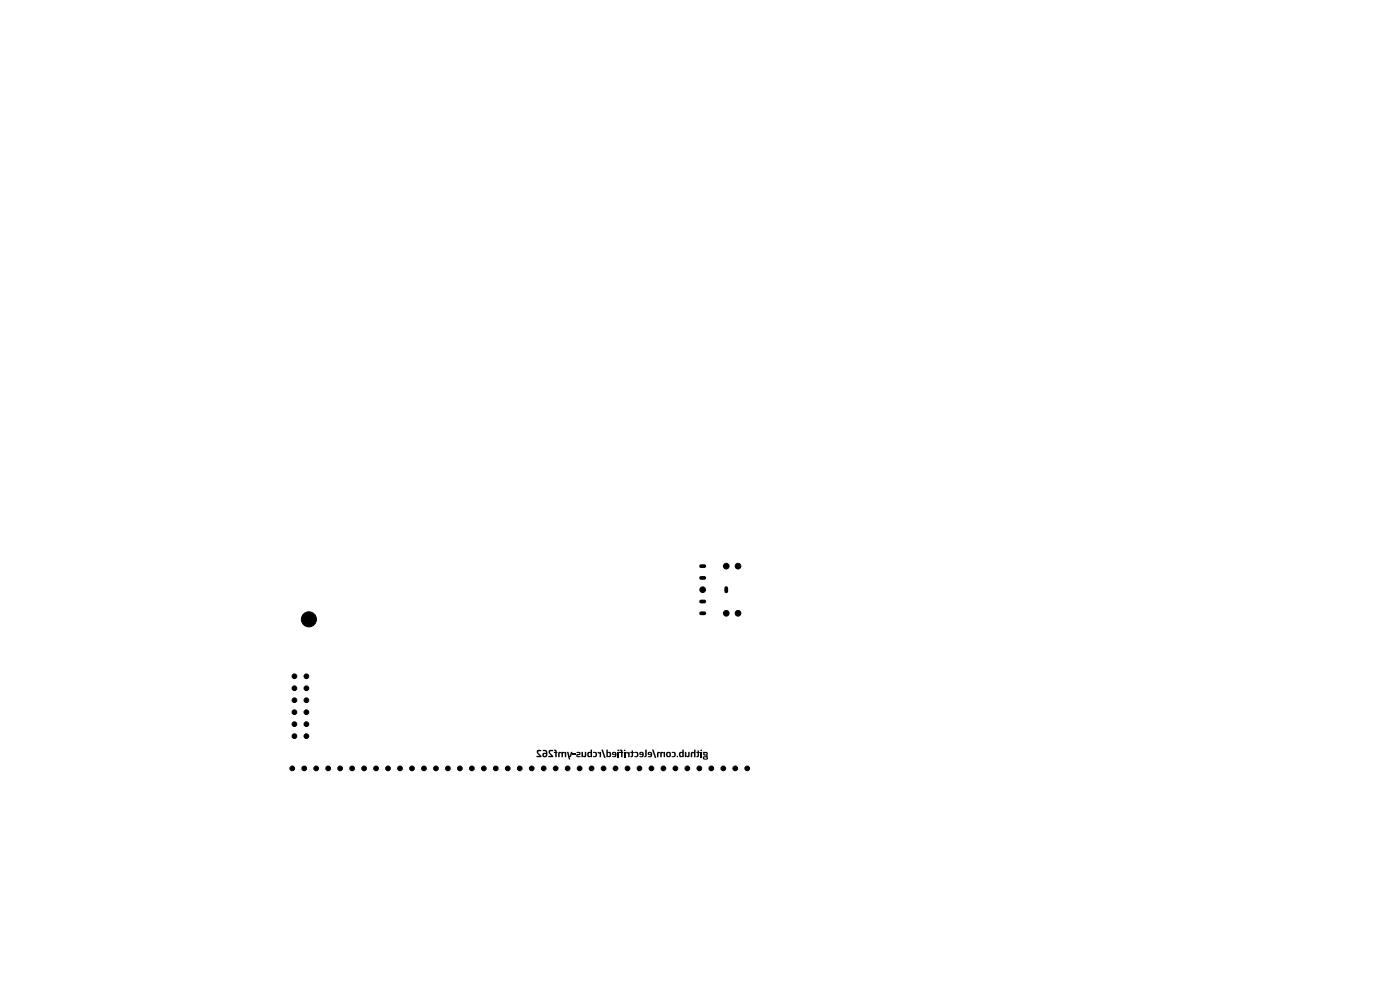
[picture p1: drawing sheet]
<svg xmlns="http://www.w3.org/2000/svg" width="297mm" height="210mm" viewBox="0 0 297 210" stroke-linecap="round" stroke-linejoin="round" font-family="sans-serif">
<g fill="#000">
<path d="M115.2 159.1a.81 .81 0 0 1 1 .5 .81 .81 0 0 1-.5 1 .44 .44 0 0 1-.5 0 .44 .44 0 0 1-.1-.5h.3a.25 .25 0 0 0 .3 .2 .25 .25 0 0 0 .1-.3l-.7 .1 .1-.4h.6l-.1-.3-.5-.1zM128.6 159h.3v.5a.54 .54 0 0 1 .8 .5 .54 .54 0 0 1-.7 .5l-.4 .1v-.8h.3v.5a.3 .3 0 0 0 .4-.3 .3 .3 0 0 0-.4-.2h-.3zM129.9 159.6a.6 .6 0 0 1 .9 .5 .6 .6 0 0 1-.9 .5v-.2h.5l.1-.2-.6-.1-.1-.2 .7 .1-.1-.3-.6 .2zM131 159h.3v.3h-.3zM132.4 159h.3v.3h-.3zM135.7 159.6a.6 .6 0 0 1 .9 .5 .6 .6 0 0 1-.9 .5v-.2h.5l.1-.2-.6-.1-.1-.2 .7 .1-.2-.3-.5 .2zM137.5 159.6a.6 .6 0 0 1 .9 .5 .6 .6 0 0 1-1 .5v-.2h.5l.1-.2-.5-.1-.1-.2 .7 .1-.2-.3-.5 .2zM141.4 159.6a.58 .58 0 0 1 .9 0 .58 .58 0 0 1-.2 .9 .58 .58 0 0 1-.8-.3v-.1h.3a.25 .25 0 0 0 .3 .3 .25 .25 0 0 0 .1-.5l-.2-.2-.2 .4h-.3zM148.6 159h.3v.3h-.3zM149.1 159.5h.7l.3 .2v.3l-.1 .2 .2 .2-.1 .7h-.7l-.3-.1v-.2l.4 .1 .4-.1-.1-.1-.7 .1 .1-.3 .7-.1-.6-.2-.1-.3 .6 .1v-.2l-.6 .1v-.2h-.1zM113.9 159.2l.9-.1v.3h-.5l-.1 .1 .7 .9v.2h-1.1v-.3h.7l-.6-.5zM116.4 159.2l.9-.1v.3h-.5l-.1 .1 .7 .9v.2h-1.1v-.3h.7l-.6-.5z"/>
<path d="M117.5 159l.4 .1 .2 .4h.2v.2h-.2v.9h-.3v-.9h-.3v-.2h.3v-.1l-.3-.1zM118.5 159.6l1.6-.1v1.1h-.3v-.8h-.2l-.2 .1v.7h-.3v-.8h-.2l-.2 .1v.7h-.3zM120.3 159.5h.3l.2 .9 .3-.9h.3l-.2 .9-.3 .2 .1 .5h-.3l-.1-.2zM121.5 159.9h.6v.2h-.6zM122.3 159.5h.1a.44 .44 0 0 1 .6 0 .44 .44 0 0 1 0 .6l-.4 .1-.1 .1 .6 .1a.45 .45 0 0 1-.6 .3 .45 .45 0 0 1-.1-.7l.5-.2-.6-.1zM123.4 159.5h.3v.8l.2 .1 .2-.1v-.8h.3l-.1 1-.9 .1zM124.7 159.6h.6v-.6h.3v1.6l-.9-.1-.1-.4h.3l.1 .3h.2l.1-.6-.3-.1-.1 .4h-.3zM125.8 159.5a.6 .6 0 0 1 .9 .6 .6 .6 0 0 1-.9 .5v-.2h.3a.36 .36 0 0 0 .2-.3 .36 .36 0 0 0-.2-.4h-.3zM126.8 159.5l.4 .2 .1-.2h.2v1.1h-.3v-.7l-.4-.1zM127.6 159h.3l.6 1.8h-.3zM131 159.5h.3v1.1h-.3zM131.4 159l.6 .1 .1 .4h.1v.2h-.1v.9h-.3v-.9h-.6v-.2h.6l-.1-.2h-.3z"/>
<path d="M132.4 159.5h.3v1.1h-.3zM132.8 159.5l.5 .2v-.2h.3v1.1h-.3v-.7l-.5-.1zM134 159.2h.3l.2 .5h-.2v.8l-.5 .1v-.2l.2-.1v-.6h-.3v-.2h.3zM134.6 159.5a.6 .6 0 0 1 .9 .6 .6 .6 0 0 1-.9 .5v-.2h.3a.36 .36 0 0 0 .2-.3 .36 .36 0 0 0-.2-.4h-.3zM136.9 159h.3v1.3l-.2 .3h-.3v-.2l.2-.1zM138.3 159h.3l.6 1.8h-.3zM139.5 159.6l1.6-.1v1.1h-.3v-.8h-.2l-.2 .1v.7h-.3v-.8h-.3l-.1 .1v.7h-.3zM142.5 159.5a.6 .6 0 0 1 .9 .6 .6 .6 0 0 1-.9 .5v-.2h.3a.36 .36 0 0 0 .3-.3 .36 .36 0 0 0-.3-.4h-.3zM143.6 160.3h.2v.3h-.2zM144.1 159.6h.6v-.6h.4v1.6l-1-.1-.1-.4h.3l.1 .3h.3v-.6l-.3-.1-.1 .4h-.3zM145.3 159.5h.3v.8l.2 .1 .2-.1v-.8h.3l-.1 1-.9 .1zM146.6 159.6l.3-.1 .3 .1v-.6h.4v1.6h-.4v-.8h-.2l-.1 .1-.1 .7h-.3z"/>
<path d="M148 159.2h.2l.3 .5h-.2l-.1 .8-.5 .1v-.2l.3-.1v-.6h-.3v-.2h.3zM148.6 159.5h.3v1.1h-.3z"/>
</g>
<g fill="#000" stroke="#000" stroke-width=".21">
<circle cx="65.5" cy="131.4" r="1.6"/>
<circle cx="149.1" cy="125.1" r=".6"/>
<circle cx="154.1" cy="120.1" r=".6"/>
<circle cx="154.1" cy="130.1" r=".6"/>
<circle cx="156.6" cy="130.1" r=".6"/>
<circle cx="156.6" cy="120.1" r=".6"/>
<circle cx="62.5" cy="146" r=".5"/>
<circle cx="62.5" cy="156.2" r=".5"/>
<circle cx="62.5" cy="143.5" r=".5"/>
<circle cx="62.5" cy="151.1" r=".5"/>
<circle cx="62.5" cy="153.6" r=".5"/>
<circle cx="62.5" cy="148.5" r=".5"/>
<circle cx="65" cy="151.1" r=".5"/>
<circle cx="65" cy="156.2" r=".5"/>
<circle cx="65" cy="143.5" r=".5"/>
<circle cx="65" cy="146" r=".5"/>
<circle cx="65" cy="153.6" r=".5"/>
<circle cx="65" cy="148.5" r=".5"/>
<circle cx="62" cy="163" r=".5"/>
<circle cx="64.5" cy="163" r=".5"/>
<circle cx="67.1" cy="163" r=".5"/>
<circle cx="69.6" cy="163" r=".5"/>
<circle cx="72.2" cy="163" r=".5"/>
<circle cx="74.7" cy="163" r=".5"/>
<circle cx="77.2" cy="163" r=".5"/>
<circle cx="79.8" cy="163" r=".5"/>
<circle cx="82.3" cy="163" r=".5"/>
<circle cx="84.9" cy="163" r=".5"/>
<circle cx="87.4" cy="163" r=".5"/>
<circle cx="89.9" cy="163" r=".5"/>
<circle cx="92.5" cy="163" r=".5"/>
<circle cx="95" cy="163" r=".5"/>
<circle cx="97.6" cy="163" r=".5"/>
<circle cx="100.1" cy="163" r=".5"/>
<circle cx="102.6" cy="163" r=".5"/>
<circle cx="105.2" cy="163" r=".5"/>
<circle cx="107.7" cy="163" r=".5"/>
<circle cx="110.3" cy="163" r=".5"/>
<circle cx="112.8" cy="163" r=".5"/>
<circle cx="115.3" cy="163" r=".5"/>
<circle cx="117.9" cy="163" r=".5"/>
<circle cx="120.4" cy="163" r=".5"/>
<circle cx="123" cy="163" r=".5"/>
<circle cx="125.5" cy="163" r=".5"/>
<circle cx="128" cy="163" r=".5"/>
<circle cx="130.6" cy="163" r=".5"/>
<circle cx="133.1" cy="163" r=".5"/>
<circle cx="135.7" cy="163" r=".5"/>
<circle cx="138.2" cy="163" r=".5"/>
<circle cx="140.7" cy="163" r=".5"/>
<circle cx="143.3" cy="163" r=".5"/>
<circle cx="145.8" cy="163" r=".5"/>
<circle cx="148.4" cy="163" r=".5"/>
<circle cx="150.9" cy="163" r=".5"/>
<circle cx="153.4" cy="163" r=".5"/>
<circle cx="156" cy="163" r=".5"/>
<circle cx="158.5" cy="163" r=".5"/>
</g>
<path d="M148.7 130.1h.7M148.7 127.6h.7M148.7 120.1h.7M148.7 122.6h.7M154.1 124.7v.7" fill="none" stroke="#000" stroke-width=".8"/>
</svg>
